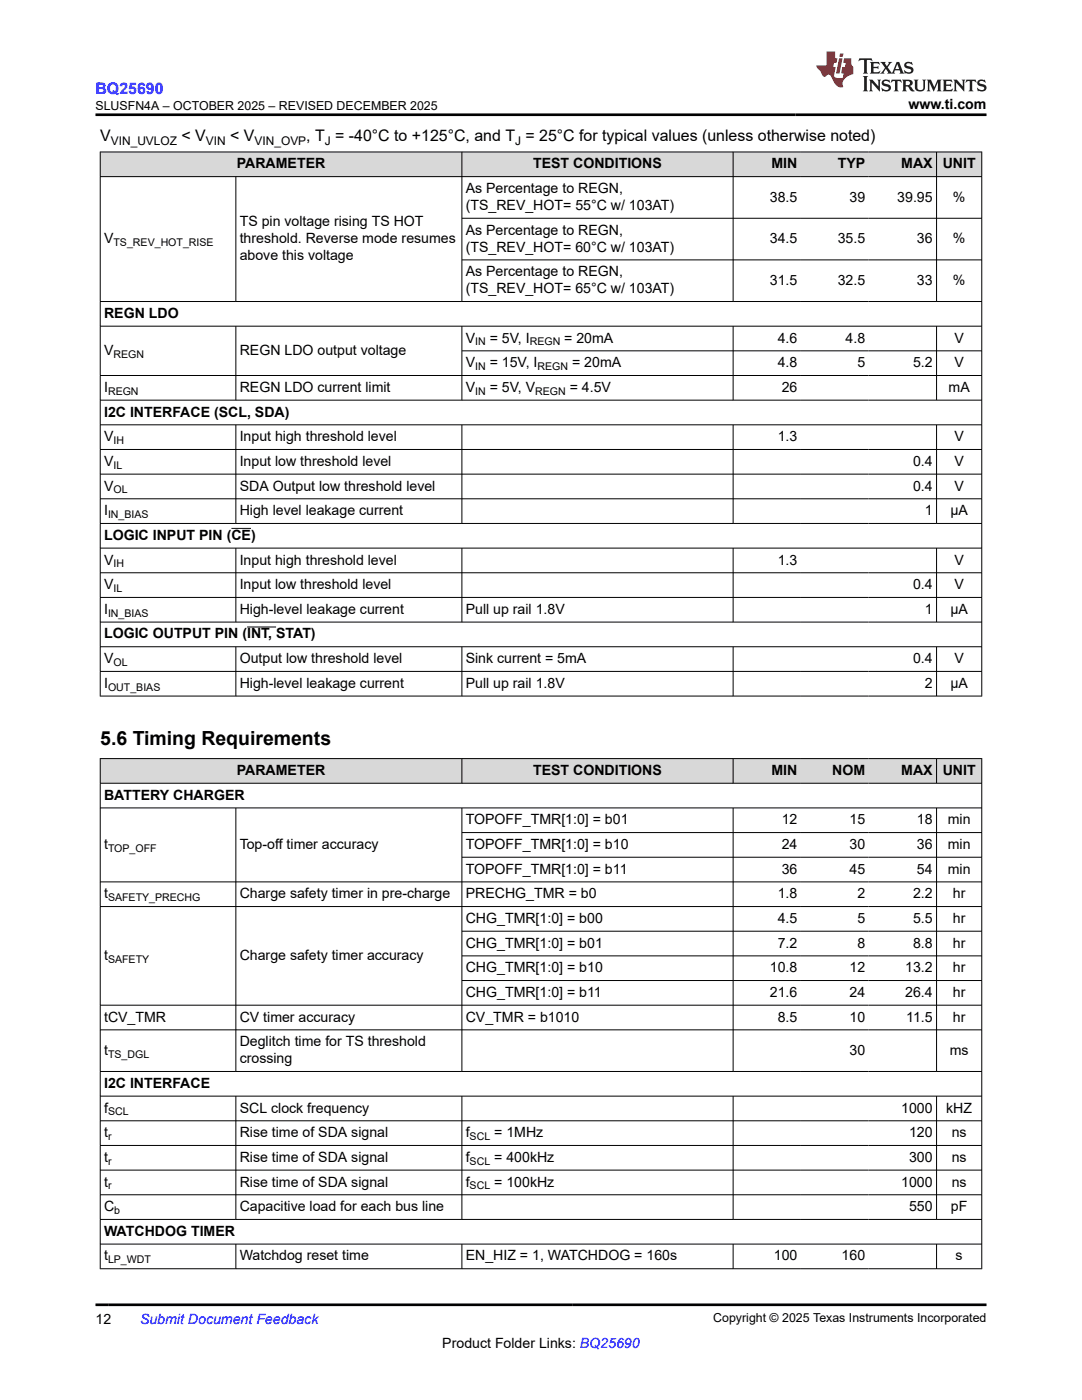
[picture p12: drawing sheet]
<svg xmlns="http://www.w3.org/2000/svg" width="216mm" height="279mm" viewBox="0 0 216 279" stroke-linecap="round" stroke-linejoin="round" font-family="sans-serif">
<defs><g id="words">
<text font-size="3.9" x="20" y="148.7">5.6 Timing Requirements</text>
<text font-size="3.2" fill="#00f" x="19" y="18.7">BQ25690</text>
<g font-size="3.2">
<text x="20" y="28.2">V</text>
<text x="36.2" y="28.2">&lt; V</text>
<text x="45.9" y="28.2">&lt; V</text>
<text x="61.1" y="28.2">, T = -40°C to +125°C, and T = 25°C for typical values (unless otherwise noted)</text>
</g>
<g font-size="2.8">
<text x="181.3" y="21.8">www.ti.com</text>
<text x="47.2" y="33.6">PARAMETER</text>
<text x="106.4" y="33.6">TEST CONDITIONS</text>
<text x="153.9" y="33.6">MIN</text>
<text x="167.2" y="33.6">TYP</text>
<text x="179.8" y="33.6">MAX</text>
<text x="188.1" y="33.6">UNIT</text>
<text x="92.9" y="38.5">As Percentage to REGN,</text>
<text x="92.9" y="41.9">(TS_REV_HOT= 55°C w/ 103AT)</text>
<text x="153.6" y="40.2">38.5</text>
<text x="169.5" y="40.2">39</text>
<text x="179" y="40.2">39.95</text>
<text x="190.1" y="40.2">%</text>
<text x="47.8" y="45.1">TS pin voltage rising TS HOT</text>
<text x="92.9" y="46.8">As Percentage to REGN,</text>
<text x="20.8" y="48.5">V</text>
<text x="47.8" y="48.5">threshold. Reverse mode resumes</text>
<text x="47.8" y="51.9">above this voltage</text>
<text x="92.9" y="50.2">(TS_REV_HOT= 60°C w/ 103AT)</text>
<text x="153.6" y="48.5">34.5</text>
<text x="167.1" y="48.5">35.5</text>
<text x="183" y="48.5">36</text>
<text x="190.1" y="48.5">%</text>
<text x="92.9" y="55.1">As Percentage to REGN,</text>
<text x="92.9" y="58.5">(TS_REV_HOT= 65°C w/ 103AT)</text>
<text x="153.6" y="56.8">31.5</text>
<text x="167.1" y="56.8">32.5</text>
<text x="183" y="56.8">33</text>
<text x="190.1" y="56.8">%</text>
<text x="20.8" y="63.4">REGN LDO</text>
<text x="20.8" y="70.8">V</text>
<text x="47.8" y="70.8">REGN LDO output voltage</text>
<text x="92.9" y="68.4">V</text>
<text x="97.7" y="68.4">= 5V, I</text>
<text x="112.6" y="68.4">= 20mA</text>
<text x="155.2" y="68.4">4.6</text>
<text x="168.7" y="68.4">4.8</text>
<text x="190.4" y="68.4">V</text>
<text x="92.9" y="73.3">V</text>
<text x="97.7" y="73.3">= 15V, I</text>
<text x="114.2" y="73.3">= 20mA</text>
<text x="155.2" y="73.3">4.8</text>
<text x="171.1" y="73.3">5</text>
<text x="182.2" y="73.3">5.2</text>
<text x="190.4" y="73.3">V</text>
<text x="20.8" y="78.2">I</text>
<text x="20.8" y="83.1">I2C INTERFACE (SCL, SDA)</text>
<text x="47.8" y="78.2">REGN LDO current limit</text>
<text x="92.9" y="78.2">V</text>
<text x="97.7" y="78.2">= 5V, V</text>
<text x="113.7" y="78.2">= 4.5V</text>
<text x="156" y="78.2">26</text>
<text x="189.3" y="78.2">mA</text>
<text x="20.8" y="88.1">V</text>
<text x="47.8" y="88.1">Input high threshold level</text>
<text x="155.2" y="88.1">1.3</text>
<text x="190.4" y="88.1">V</text>
<text x="20.8" y="93">V</text>
<text x="47.8" y="93">Input low threshold level</text>
<text x="182.2" y="93">0.4</text>
<text x="190.4" y="93">V</text>
<text x="20.8" y="97.9">V</text>
<text x="47.8" y="97.9">SDA Output low threshold level</text>
<text x="182.2" y="97.9">0.4</text>
<text x="190.4" y="97.9">V</text>
<text x="20.8" y="102.8">I</text>
<text x="20.8" y="107.7">LOGIC INPUT PIN (CE)</text>
<text x="47.8" y="102.8">High level leakage current</text>
<text x="184.5" y="102.8">1</text>
<text x="189.6" y="102.8">µA</text>
<text x="20.8" y="112.7">V</text>
<text x="47.8" y="112.7">Input high threshold level</text>
<text x="155.2" y="112.7">1.3</text>
<text x="190.4" y="112.7">V</text>
<text x="20.8" y="117.6">V</text>
<text x="47.8" y="117.6">Input low threshold level</text>
<text x="182.2" y="117.6">0.4</text>
<text x="190.4" y="117.6">V</text>
<text x="20.8" y="122.5">I</text>
<text x="47.8" y="122.5">High-level leakage current</text>
<text x="92.9" y="122.5">Pull up rail 1.8V</text>
<text x="184.5" y="122.5">1</text>
<text x="189.6" y="122.5">µA</text>
<text x="20.8" y="127.4">LOGIC OUTPUT PIN (INT, STAT)</text>
<text x="20.8" y="132.3">V</text>
<text x="20.8" y="137.3">I</text>
<text x="47.8" y="132.3">Output low threshold level</text>
<text x="47.8" y="137.3">High-level leakage current</text>
<text x="92.9" y="132.3">Sink current = 5mA</text>
<text x="92.9" y="137.3">Pull up rail 1.8V</text>
<text x="182.2" y="132.3">0.4</text>
<text x="184.5" y="137.3">2</text>
<text x="189.6" y="137.3">µA</text>
<text x="190.4" y="132.3">V</text>
<text x="47.2" y="154.7">PARAMETER</text>
<text x="106.4" y="154.7">TEST CONDITIONS</text>
<text x="153.9" y="154.7">MIN</text>
<text x="166.1" y="154.7">NOM</text>
<text x="179.8" y="154.7">MAX</text>
<text x="188.1" y="154.7">UNIT</text>
<text x="20.8" y="159.6">BATTERY CHARGER</text>
<text x="92.9" y="164.5">TOPOFF_TMR[1:0] = b01</text>
<text x="156" y="164.5">12</text>
<text x="169.5" y="164.5">15</text>
<text x="183" y="164.5">18</text>
<text x="189.1" y="164.5">min</text>
<text x="20.8" y="169.4">t</text>
<text x="47.8" y="169.4">Top-off timer accuracy</text>
<text x="92.9" y="169.4">TOPOFF_TMR[1:0] = b10</text>
<text x="156" y="169.4">24</text>
<text x="169.5" y="169.4">30</text>
<text x="183" y="169.4">36</text>
<text x="189.1" y="169.4">min</text>
<text x="20.8" y="179.3">t</text>
<text x="47.8" y="179.3">Charge safety timer in pre-charge</text>
<text x="92.9" y="174.4">TOPOFF_TMR[1:0] = b11</text>
<text x="92.9" y="179.3">PRECHG_TMR = b0</text>
<text x="155.2" y="179.3">1.8</text>
<text x="156" y="174.4">36</text>
<text x="169.5" y="174.4">45</text>
<text x="171.1" y="179.3">2</text>
<text x="182.2" y="179.3">2.2</text>
<text x="183" y="174.4">54</text>
<text x="189.1" y="174.4">min</text>
<text x="190.1" y="179.3">hr</text>
<text x="92.9" y="184.2">CHG_TMR[1:0] = b00</text>
<text x="155.2" y="184.2">4.5</text>
<text x="171.1" y="184.2">5</text>
<text x="182.2" y="184.2">5.5</text>
<text x="190.1" y="184.2">hr</text>
<text x="20.8" y="191.6">t</text>
<text x="47.8" y="191.6">Charge safety timer accuracy</text>
<text x="92.9" y="189.1">CHG_TMR[1:0] = b01</text>
<text x="155.2" y="189.1">7.2</text>
<text x="171.1" y="189.1">8</text>
<text x="182.2" y="189.1">8.8</text>
<text x="190.1" y="189.1">hr</text>
<text x="92.9" y="194">CHG_TMR[1:0] = b10</text>
<text x="153.6" y="194">10.8</text>
<text x="169.5" y="194">12</text>
<text x="180.6" y="194">13.2</text>
<text x="190.1" y="194">hr</text>
<text x="20.8" y="203.9">tCV_TMR</text>
<text x="47.8" y="203.9">CV timer accuracy</text>
<text x="92.9" y="199">CHG_TMR[1:0] = b11</text>
<text x="92.9" y="203.9">CV_TMR = b1010</text>
<text x="153.6" y="199">21.6</text>
<text x="155.2" y="203.9">8.5</text>
<text x="169.5" y="199">24</text>
<text x="169.5" y="203.9">10</text>
<text x="180.6" y="199">26.4</text>
<text x="180.8" y="203.9">11.5</text>
<text x="190.1" y="199">hr</text>
<text x="190.1" y="203.9">hr</text>
<text x="47.8" y="208.8">Deglitch time for TS threshold</text>
<text x="20.8" y="210.5">t</text>
<text x="47.8" y="212.2">crossing</text>
<text x="169.5" y="210.5">30</text>
<text x="189.5" y="210.5">ms</text>
<text x="20.8" y="217.1">I2C INTERFACE</text>
<text x="20.8" y="222">f</text>
<text x="20.8" y="227">t</text>
<text x="47.8" y="222">SCL clock frequency</text>
<text x="47.8" y="227">Rise time of SDA signal</text>
<text x="92.9" y="227">f</text>
<text x="98.6" y="227">= 1MHz</text>
<text x="179.8" y="222">1000</text>
<text x="181.4" y="227">120</text>
<text x="188.8" y="222">kHZ</text>
<text x="189.9" y="227">ns</text>
<text x="20.8" y="231.9">t</text>
<text x="47.8" y="231.9">Rise time of SDA signal</text>
<text x="92.9" y="231.9">f</text>
<text x="98.6" y="231.9">= 400kHz</text>
<text x="181.4" y="231.9">300</text>
<text x="189.9" y="231.9">ns</text>
<text x="20.8" y="236.8">t</text>
<text x="47.8" y="236.8">Rise time of SDA signal</text>
<text x="92.9" y="236.8">f</text>
<text x="98.6" y="236.8">= 100kHz</text>
<text x="179.8" y="236.8">1000</text>
<text x="189.9" y="236.8">ns</text>
<text x="20.8" y="241.7">C</text>
<text x="47.8" y="241.7">Capacitive load for each bus line</text>
<text x="181.4" y="241.7">550</text>
<text x="189.7" y="241.7">pF</text>
<text x="20.8" y="246.6">WATCHDOG TIMER</text>
<text x="20.8" y="251.6">t</text>
<text x="47.8" y="251.6">Watchdog reset time</text>
<text x="92.9" y="251.6">EN_HIZ = 1, WATCHDOG = 160s</text>
<text x="154.4" y="251.6">100</text>
<text x="167.9" y="251.6">160</text>
<text x="190.7" y="251.6">s</text>
<text x="19" y="264.2">12</text>
<text x="88.3" y="269">Product Folder Links: BQ25690</text>
</g>
<text font-size="2.8" fill="#00f" x="27.9" y="264.2">Submit Document Feedback</text>
<g font-size="2.5">
<text x="19" y="21.9">SLUSFN4A – OCTOBER 2025 – REVISED DECEMBER 2025</text>
<text x="142.3" y="263.9">Copyright © 2025 Texas Instruments Incorporated</text>
</g>
<g font-size="2.4">
<text x="22.1" y="28.9">VIN_UVLOZ</text>
<text x="41.1" y="28.9">VIN</text>
<text x="50.8" y="28.9">VIN_OVP</text>
<text x="64.8" y="28.9">J</text>
<text x="102.8" y="28.9">J</text>
</g>
<g font-size="2.1">
<text x="22.6" y="49.1">TS_REV_HOT_RISE</text>
<text x="22.6" y="71.4">REGN</text>
<text x="94.8" y="68.9">IN</text>
<text x="105.7" y="68.9">REGN</text>
<text x="94.8" y="73.9">IN</text>
<text x="107.3" y="73.9">REGN</text>
<text x="21.6" y="78.8">REGN</text>
<text x="94.8" y="78.8">IN</text>
<text x="106.8" y="78.8">REGN</text>
<text x="22.6" y="88.6">IH</text>
<text x="22.6" y="93.5">IL</text>
<text x="22.6" y="98.5">OL</text>
<text x="21.6" y="103.4">IN_BIAS</text>
<text x="22.6" y="113.2">IH</text>
<text x="22.6" y="118.1">IL</text>
<text x="21.6" y="123.1">IN_BIAS</text>
<text x="21.6" y="137.8">OUT_BIAS</text>
<text x="22.6" y="132.9">OL</text>
<text x="21.6" y="170">TOP_OFF</text>
<text x="21.6" y="179.8">SAFETY_PRECHG</text>
<text x="21.6" y="192.1">SAFETY</text>
<text x="21.6" y="211.1">TS_DGL</text>
<text x="21.6" y="222.6">SCL</text>
<text x="21.6" y="227.5">r</text>
<text x="93.7" y="227.5">SCL</text>
<text x="21.6" y="232.4">r</text>
<text x="93.7" y="232.4">SCL</text>
<text x="21.6" y="237.4">r</text>
<text x="93.7" y="237.4">SCL</text>
<text x="22.8" y="242.3">b</text>
<text x="21.6" y="252.1">LP_WDT</text>
</g>
</g></defs>
<g fill="#d8d8d8">
<path d="M20 30.3h175.9v5h-175.9z" fill-rule="evenodd"/>
<path d="M20.1 30.4h72v4.8h-72z" fill-rule="evenodd"/>
<path d="M92.2 30.4h54v4.8h-54z" fill-rule="evenodd"/>
<path d="M146.3 30.4h13.5v4.8h-13.5z" fill-rule="evenodd"/>
<path d="M159.8 30.4h13.5v4.8h-13.5z" fill-rule="evenodd"/>
<path d="M173.3 30.4h13.5v4.8h-13.5z" fill-rule="evenodd"/>
<path d="M186.9 30.4h8.9v4.8h-8.9z" fill-rule="evenodd"/>
</g>
<g fill="none" stroke="#000" stroke-width=".2">
<path d="M19.9 30.3h176.1M19.9 35.3h176.1M20 30.3v108.7M47.1 35.3v24.9M92.2 30.3v29.9M146.3 30.3v29.9M186.9 30.3v29.9M195.9 30.3v108.7M92.2 43.6h103.8M92.2 51.9h103.8M19.9 60.2h176.1M19.9 65.1h176.1"/>
<path d="M19.9 79.9h176.1M47.1 65.1v14.8M92.2 65.1v14.8M92.2 70h103.8M146.3 65.1v14.8M186.9 65.1v14.8M196 74.9h-176.1M19.9 84.8h176.1M19.9 89.7h176.1M19.9 94.6h176.1M19.9 99.5h176.1M47.1 84.8v19.7"/>
<path d="M92.2 84.8v19.7M146.3 84.8v19.7M186.9 84.8v19.7M19.9 104.5h176.1M19.9 109.4h176.1M19.9 114.3h176.1M19.9 119.2h176.1M46.2 105.4h3.9M47.1 109.4v14.8M92.2 109.4v14.8M146.3 109.4v14.8M186.9 109.4v14.8"/>
<path d="M19.9 124.2h176.1M19.9 129.1h176.1M19.9 134h176.1M19.9 138.9h176.1M47.1 129.1v9.9M49.3 125.1h5.8M92.2 129.1v9.9M146.3 129.1v9.9M186.9 129.1v9.9"/>
</g>
<g fill="#d8d8d8">
<path d="M20 151.4h175.9v4.9h-175.9z" fill-rule="evenodd"/>
<path d="M20.1 151.5h72v4.8h-72z" fill-rule="evenodd"/>
<path d="M92.2 151.5h54v4.8h-54z" fill-rule="evenodd"/>
<path d="M146.3 151.5h13.5v4.8h-13.5z" fill-rule="evenodd"/>
<path d="M159.8 151.5h13.5v4.8h-13.5z" fill-rule="evenodd"/>
<path d="M173.3 151.5h13.5v4.8h-13.5z" fill-rule="evenodd"/>
<path d="M186.9 151.5h8.9v4.8h-8.9z" fill-rule="evenodd"/>
</g>
<g fill="none" stroke="#000" stroke-width=".2">
<path d="M19.9 151.4h176.1M19.9 156.3h176.1M20 151.3v102M92.2 151.3v5.1M146.3 151.3v5.1M186.9 151.3v5.1M195.9 151.3v102M19.9 161.2h176.1M47.1 161.2v52.7M92.2 161.2v52.7M92.2 166.2h103.8M92.2 171.1h103.8"/>
<path d="M146.3 161.2v52.7M186.9 161.2v52.7M196 176h-176.1M19.9 180.9h176.1M92.2 185.8h103.8M92.2 190.8h103.8M92.2 195.7h103.8M19.9 200.6h176.1M19.9 205.5h176.1M19.9 213.8h176.1M19.9 218.8h176.1M47.1 218.8v24.6"/>
<path d="M92.2 218.8v24.6M146.3 218.8v24.6M186.9 218.8v24.6M19.9 223.7h176.1M19.9 228.6h176.1M19.9 233.5h176.1M19.9 238.4h176.1M19.9 243.4h176.1M19.9 248.3h176.1M19.9 253.2h176.1M47.1 248.3v5M92.2 248.3v5"/>
<path d="M146.3 248.3v5M186.9 248.3v5"/>
</g>
<path d="M171.5 11.6l-.2 .6 .5-.2h.6v.1v2.2l-.2 .4h1l-.2-.4v-2.2v-.1h.5l.6 .2-.2-.6zM173.6 12.4l.2 .3v1.6l-.2 .4h1.9l.1-.6a1.08 1.08 0 0 1-1.3 .2v-.7h.6l.4 .2v-.7l-.4 .2h-.6v-.5l.2-.2a1 1 0 0 1 1 .3l-.1-.5zM175.7 12.4l.9 1.1-1 1.2h.9l-.2-.2 .5-.8 .4 .8-.2 .2h1.6l-.2-.2 .2-.5h.9l.1 .5-.1 .2h.9l-.2-.4-.8-1.9h-.5l-.9 2.1-.9-1.1 .9-1h-.8l.2 .2-.4 .6-.4-.6 .2-.2zM179 12.8l.4 1h-.7zM180.7 12.5a.65 .65 0 0 0-.2 .7 .65 .65 0 0 0 .6 .5l.6 .1 .1 .3a.79 .79 0 0 1-.7 .4 .79 .79 0 0 1-.7-.5l.1 .7 .2-.1a.93 .93 0 0 0 1.1 0 .93 .93 0 0 0 .4-.9 1.46 1.46 0 0 0-1.2-.6l-.1-.3a1.09 1.09 0 0 1 1.2 .2l-.2-.6-.1 .1-.5-.2zM172.2 15.2l.2 .4v2.2l-.2 .4h1l-.2-.4v-2.2l.2-.4zM173.4 15.9l.2 .4v1.5l-.2 .4h.8l-.3-.4 .1-1.3 1.6 1.8v-2l.2-.4h-.7l.1 .2 .1 1.1-1.2-1.3zM176.2 16a.65 .65 0 0 0-.2 .8 .65 .65 0 0 0 .6 .4l.6 .2 .1 .2a.79 .79 0 0 1-.7 .4 .79 .79 0 0 1-.7-.5l.1 .7 .2-.1a.93 .93 0 0 0 1.1 .1 .93 .93 0 0 0 .4-1 1.46 1.46 0 0 0-1.2-.5l-.1-.4a1.09 1.09 0 0 1 1.2 .2l-.1-.6-.2 .1-.5-.1zM177.9 15.9l-.1 .6a.63 .63 0 0 1 .8-.3v1.6l-.3 .4h1l-.2-.4v-1.6a.66 .66 0 0 1 .8 .3l-.1-.6zM180 15.9l.2 .4v1.5l-.2 .4h1l-.2-.2-.1-.7h.5l.1 .2a.79 .79 0 0 0 1.2 .6l-1-.9a.61 .61 0 0 0 .6-.6 .61 .61 0 0 0-.5-.7zM180.8 16.2h.1a.47 .47 0 0 1 .5 .1 .47 .47 0 0 1 .1 .5l-.1 .1-.7 .1zM182.3 15.9l.2 .2a2.27 2.27 0 0 0 .4 2 1.04 1.04 0 0 0 1.7-.7v-1.3l.2-.2h-.8l.2 .4v1.1a.6 .6 0 0 1-.6 .6 .6 .6 0 0 1-.6-.6v-1.1l.3-.4zM184.9 15.9l.2 .4v1.5l-.2 .4h.8l-.3-.4v-1.4l.9 1.9 .9-1.9v1.4l-.3 .4h1l-.2-.4v-1.5l.2-.4h-.8l-.7 1.5-.6-1.5zM188.1 15.9l.2 .4v1.5l-.2 .4h1.9l.1-.6a1.09 1.09 0 0 1-1.3 .2v-.7h.6l.4 .2v-.6l-.4 .2h-.6v-.6l.2-.1a1.01 1.01 0 0 1 1 .3l-.1-.6zM190.2 15.9l.3 .4v1.5l-.3 .4h.8l-.2-.4v-1.3l1.6 1.8v-2l.2-.4h-.7l.2 .2v1.1l-1.2-1.3zM192.8 15.9l-.1 .6a.63 .63 0 0 1 .8-.3v1.6l-.3 .4h1l-.2-.4v-1.6a.66 .66 0 0 1 .8 .3l-.1-.6zM195.2 16a.65 .65 0 0 0-.2 .8 .65 .65 0 0 0 .6 .4l.6 .2 .2 .2a.79 .79 0 0 1-.7 .4 .79 .79 0 0 1-.7-.5l.1 .7 .2-.1a.93 .93 0 0 0 1 .1 .93 .93 0 0 0 .5-1 1.46 1.46 0 0 0-1.3-.5v-.4a1.09 1.09 0 0 1 1.2 .2l-.2-.6-.2 .1-.5-.1z" fill="#231f20"/>
<path d="M164.9 10.3v2.7h-2l.1 .4 .8 1a.95 .95 0 0 0 1 .9 .59 .59 0 0 1 .5-.4 .59 .59 0 0 1 .5 .3l.4 .8a1.59 1.59 0 0 0 2.1 1.4 1.61 1.61 0 0 1 1-2.3l1-.3-.1-1.5a1.59 1.59 0 0 1-.3-1.7h-1.5l-.2 .9h.6l-.2 .9h-.5l-.2 .9v.3l.4 .1-.1 .9h-.7a.73 .73 0 0 1-1-.7l.3-1.5h-.5l.1-.9h.5l.2-.9h-.5v-1.3zM167.4 11.6l-.6 3.1h.7l.6-3.1zM167.6 10.7l-.1 .6h.7l.1-.6z" fill="#ed1c24"/>
<path d="M19 22.9h177.8M19 260.4h177.8" fill="none" stroke="#000" stroke-width=".53"/>
<use href="#words"/>
</svg>
